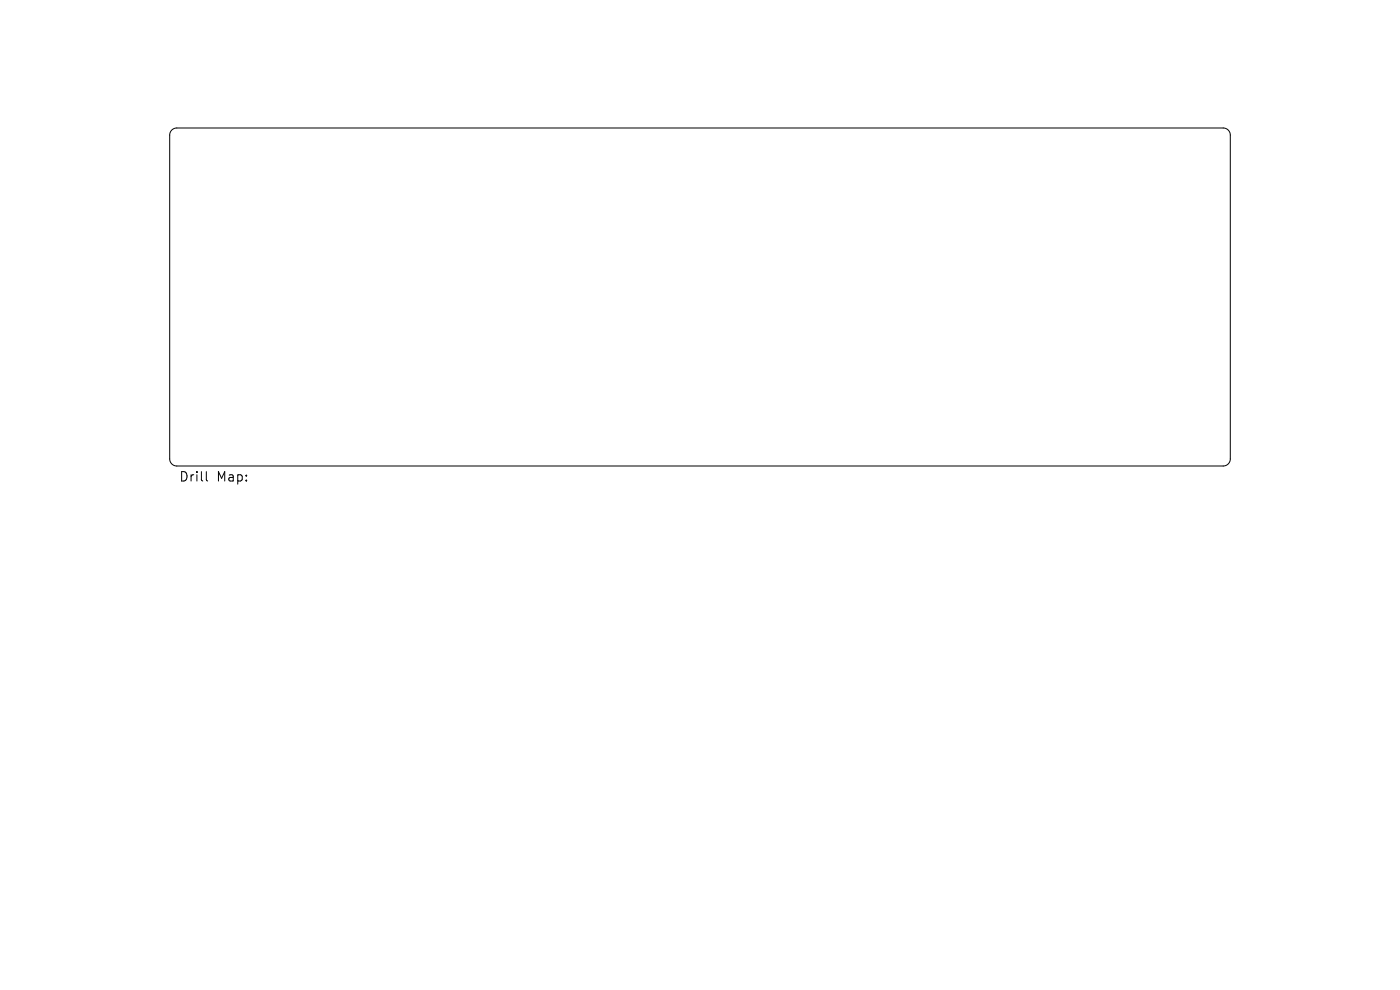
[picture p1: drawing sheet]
<svg xmlns="http://www.w3.org/2000/svg" width="297mm" height="210mm" viewBox="0 0 297 210" stroke-linecap="round" stroke-linejoin="round" font-family="sans-serif">
<defs><g id="words">
<g font-size="2.8">
<text x="37.9" y="102.4">Drill</text>
<text x="45.9" y="102.4">Map:</text>
</g>
</g></defs>
<path d="M36.4 27.6l.6-.4h.5h222a1.5 1.5 0 0 1 1.5 1.5v68.7a1.5 1.5 0 0 1-1.5 1.5h-222a1.5 1.5 0 0 1-1.5-1.5v-68.7l.1-.7zM43.8 100v1.8l.3 .2" fill="none" stroke="#000" stroke-width=".21"/>
<use href="#words"/>
</svg>
